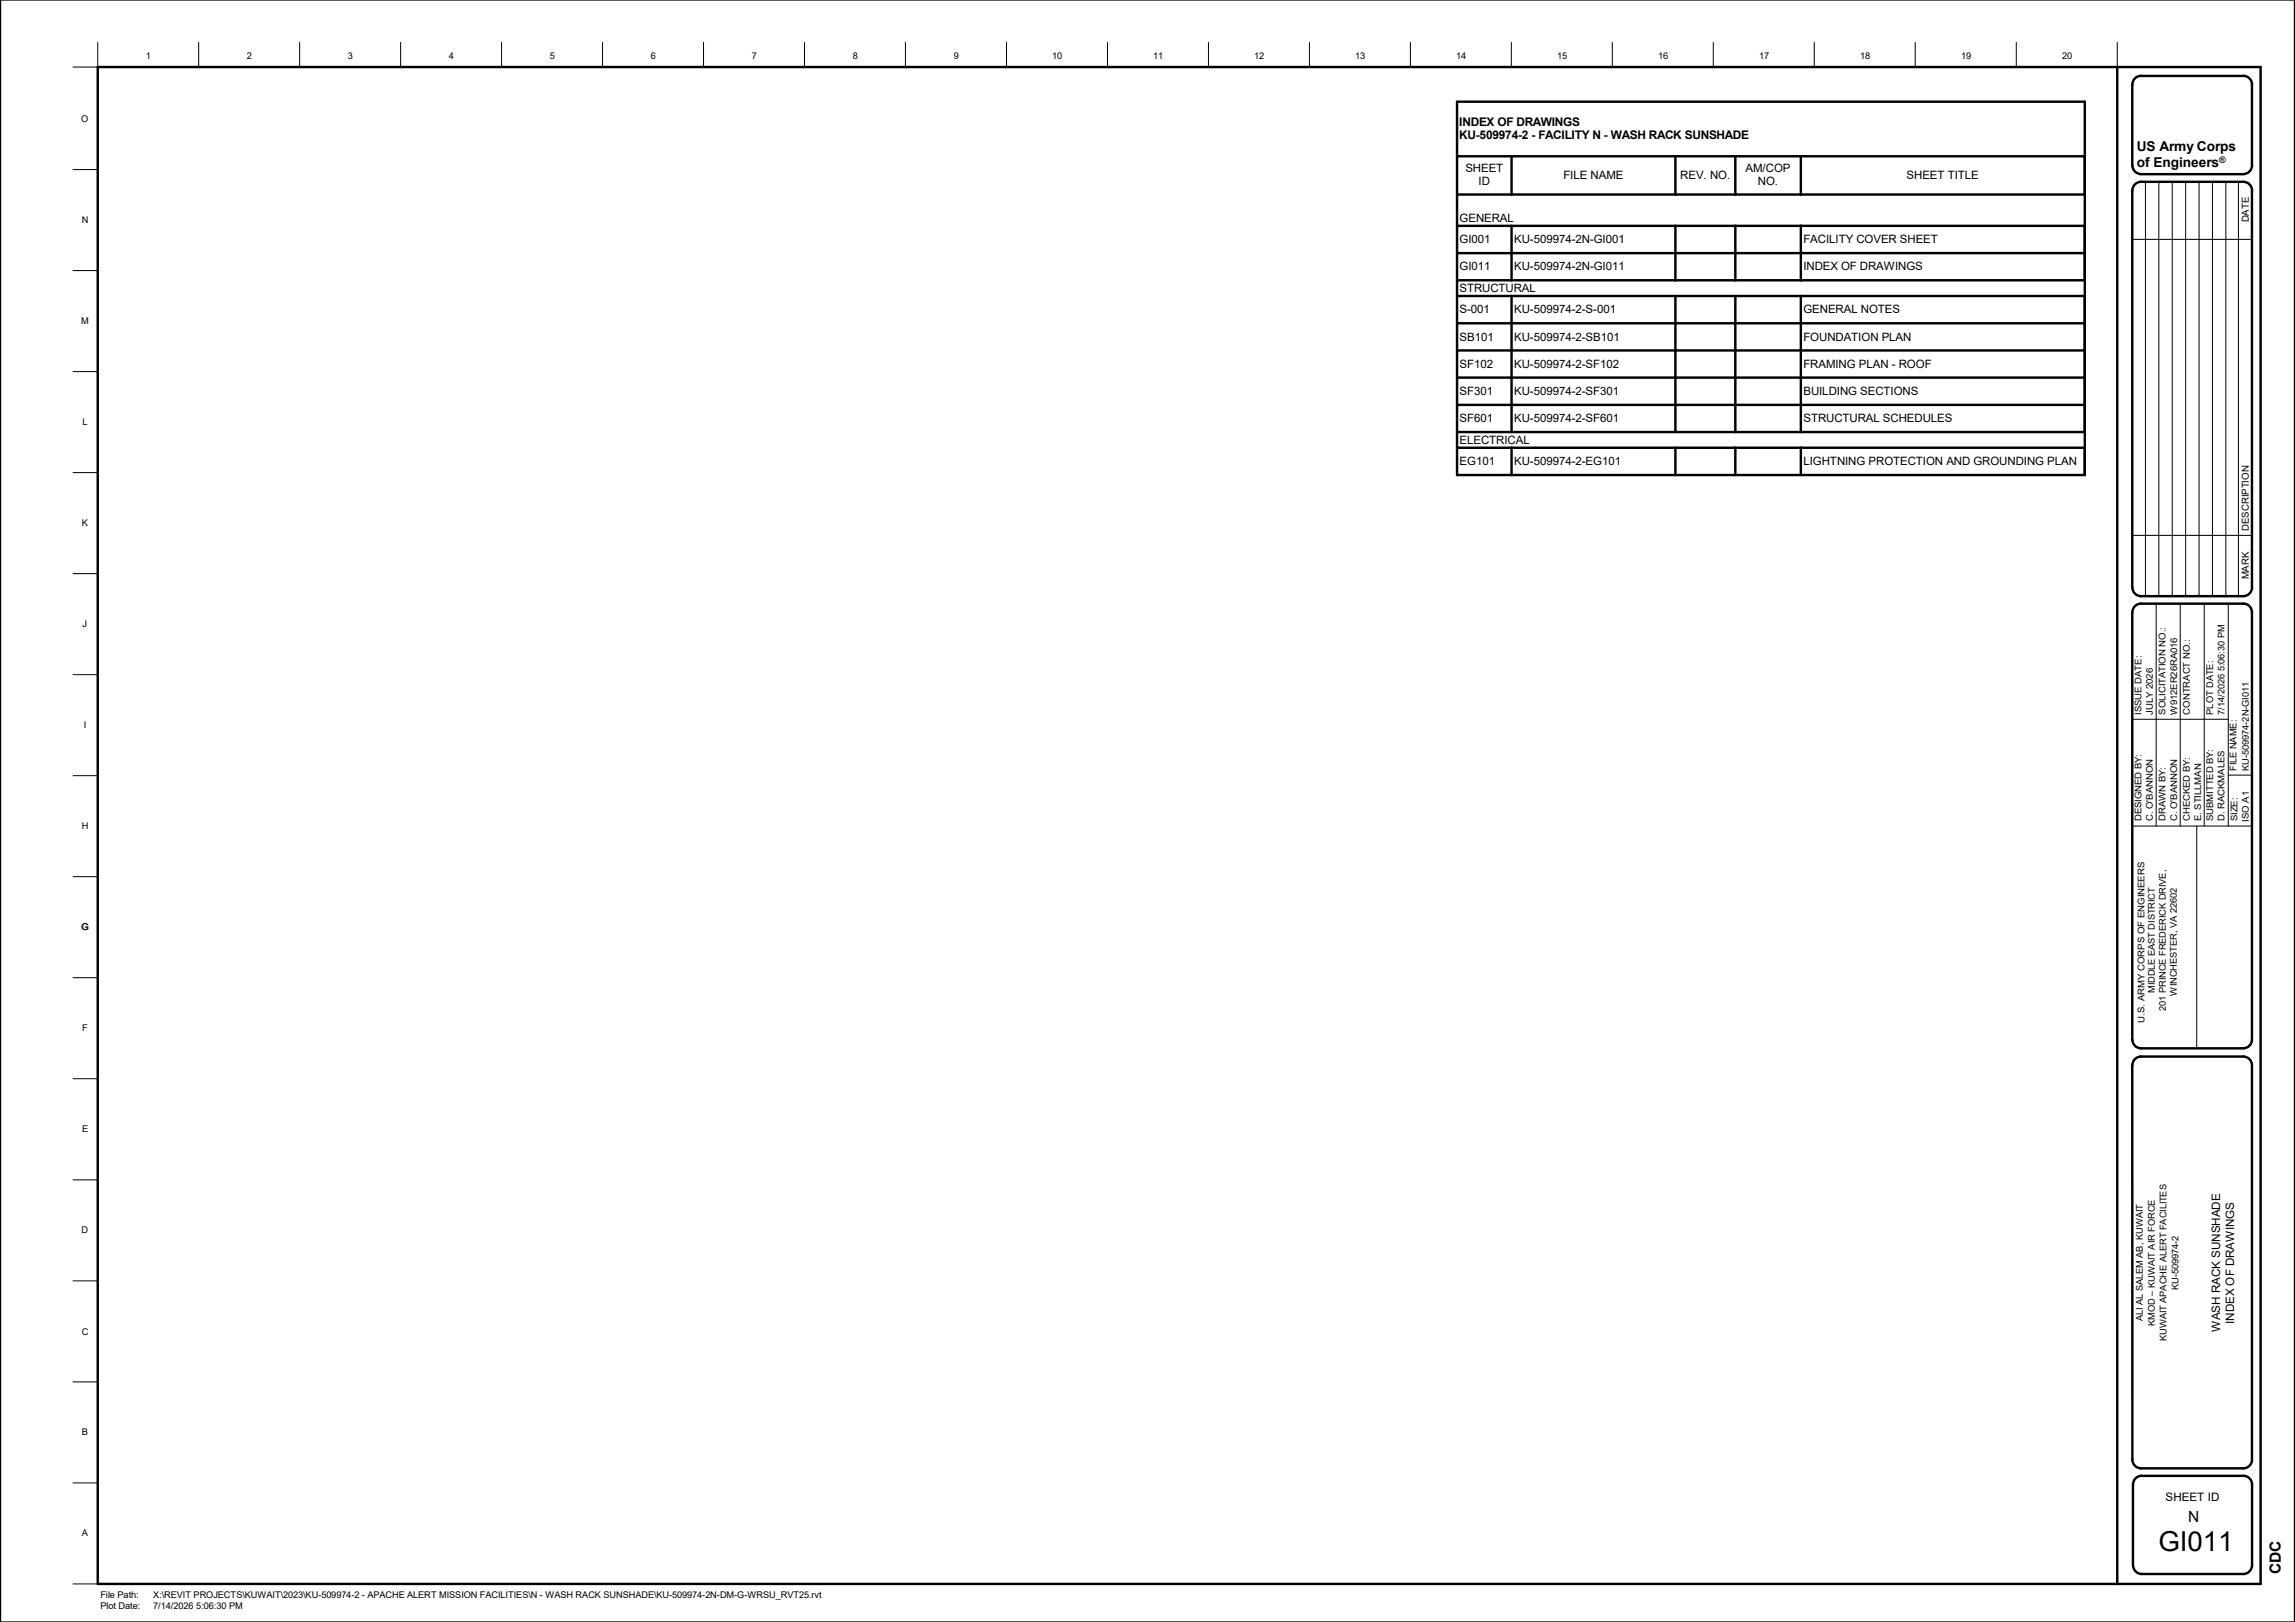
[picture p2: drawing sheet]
<svg xmlns="http://www.w3.org/2000/svg" width="841mm" height="594mm" viewBox="0 0 841 594" stroke-linecap="round" stroke-linejoin="round" font-family="sans-serif">
<defs><g id="words">
<text font-size="10.1" x="791" y="567.9">GI011</text>
<g font-size="5.6">
<text x="801.8" y="557.4">N</text>
<text x="835.9" y="576.7" transform="rotate(-90 835.9 576.7)">CDC</text>
</g>
<g font-size="5">
<text x="783.1" y="55.5">US Army Corps</text>
<text x="783.1" y="61.3">of Engineers</text>
</g>
<g font-size="4.4">
<text x="534.8" y="46.2">INDEX OF DRAWINGS</text>
<text x="534.8" y="51">KU-509974-2 - FACILITY N - WASH RACK SUNSHADE</text>
</g>
<g font-size="4.3">
<text x="818.7" y="484.8" transform="rotate(-90 818.7 484.8)">INDEX OF DRAWINGS</text>
<text x="813.6" y="487.8" transform="rotate(-90 813.6 487.8)">WASH RACK SUNSHADE</text>
<text x="793.6" y="549.7">SHEET ID</text>
</g>
<g font-size="4.2">
<text x="537" y="63.2">SHEET</text>
<text x="572.9" y="65.6">FILE NAME</text>
<text x="615.7" y="65.6">REV. NO.</text>
<text x="639.7" y="63.2">AM/COP</text>
<text x="698.7" y="65.6">SHEET TITLE</text>
<text x="541.8" y="67.9">ID</text>
<text x="644.2" y="67.9">NO.</text>
<text x="534.8" y="81.2">GENERAL</text>
<text x="534.8" y="89.1">GI001</text>
<text x="554.9" y="89.1">KU-509974-2N-GI001</text>
<text x="660.9" y="89.1">FACILITY COVER SHEET</text>
<text x="534.8" y="99">GI011</text>
<text x="554.9" y="99">KU-509974-2N-GI011</text>
<text x="660.9" y="99">INDEX OF DRAWINGS</text>
<text x="534.8" y="106.9">STRUCTURAL</text>
<text x="534.8" y="114.8">S-001</text>
<text x="554.9" y="114.8">KU-509974-2-S-001</text>
<text x="660.9" y="114.8">GENERAL NOTES</text>
<text x="534.8" y="124.7">SB101</text>
<text x="554.9" y="124.7">KU-509974-2-SB101</text>
<text x="660.9" y="124.7">FOUNDATION PLAN</text>
<text x="534.8" y="134.7">SF102</text>
<text x="554.9" y="134.7">KU-509974-2-SF102</text>
<text x="660.9" y="134.7">FRAMING PLAN - ROOF</text>
<text x="534.8" y="144.7">SF301</text>
<text x="554.9" y="144.7">KU-509974-2-SF301</text>
<text x="660.9" y="144.7">BUILDING SECTIONS</text>
<text x="534.8" y="154.6">SF601</text>
<text x="554.9" y="154.6">KU-509974-2-SF601</text>
<text x="660.9" y="154.6">STRUCTURAL SCHEDULES</text>
<text x="534.8" y="162.5">ELECTRICAL</text>
<text x="534.8" y="170.3">EG101</text>
<text x="554.9" y="170.3">KU-509974-2-EG101</text>
<text x="660.9" y="170.3">LIGHTNING PROTECTION AND GROUNDING PLAN</text>
</g>
<g font-size="3.5">
<text x="824.1" y="81.4" transform="rotate(-90 824.1 81.4)">DATE</text>
<text x="824.1" y="194.4" transform="rotate(-90 824.1 194.4)">DESCRIPTION</text>
<text x="824.1" y="212.2" transform="rotate(-90 824.1 212.2)">MARK</text>
</g>
<g font-size="3.4">
<text x="53.5" y="21.5">1</text>
<text x="90.5" y="21.5">2</text>
<text x="127.5" y="21.5">3</text>
<text x="164.5" y="21.5">4</text>
<text x="201.5" y="21.5">5</text>
<text x="238.5" y="21.5">6</text>
<text x="275.5" y="21.5">7</text>
<text x="312.5" y="21.5">8</text>
<text x="349.5" y="21.5">9</text>
<text x="385.6" y="21.5">10</text>
<text x="422.6" y="21.5">11</text>
<text x="459.6" y="21.5">12</text>
<text x="496.6" y="21.5">13</text>
<text x="533.7" y="21.5">14</text>
<text x="570.7" y="21.5">15</text>
<text x="607.7" y="21.5">16</text>
<text x="644.7" y="21.5">17</text>
<text x="681.7" y="21.5">18</text>
<text x="718.7" y="21.5">19</text>
<text x="755.7" y="21.5">20</text>
<text x="29.8" y="44.6">O</text>
<text x="29.9" y="81.6">N</text>
<text x="29.8" y="118.6">M</text>
<text x="30.2" y="155.6">L</text>
<text x="30" y="192.6">K</text>
<text x="30.3" y="229.6">J</text>
<text x="784.8" y="261.7" transform="rotate(-90 784.8 261.7)">ISSUE DATE:</text>
<text x="788.9" y="261.7" transform="rotate(-90 788.9 261.7)">JULY 2026</text>
<text x="793.6" y="261.7" transform="rotate(-90 793.6 261.7)">SOLICITATION NO.:</text>
<text x="797.8" y="261.7" transform="rotate(-90 797.8 261.7)">W912ER26RA016</text>
<text x="802.4" y="261.7" transform="rotate(-90 802.4 261.7)">CONTRACT NO.:</text>
<text x="811.1" y="261.7" transform="rotate(-90 811.1 261.7)">PLOT DATE:</text>
<text x="815.2" y="261.7" transform="rotate(-90 815.2 261.7)">7/14/2026 5:06:30 PM</text>
<text x="30.7" y="266.6">I</text>
<text x="819.6" y="282.3" transform="rotate(-90 819.6 282.3)">FILE NAME:</text>
<text x="824.1" y="282.3" transform="rotate(-90 824.1 282.3)">KU-509974-2N-GI011</text>
<text x="29.9" y="303.6">H</text>
<text x="784.8" y="300.8" transform="rotate(-90 784.8 300.8)">DESIGNED BY:</text>
<text x="788.9" y="300.8" transform="rotate(-90 788.9 300.8)">C. O'BANNON</text>
<text x="793.6" y="300.8" transform="rotate(-90 793.6 300.8)">DRAWN BY:</text>
<text x="797.8" y="300.8" transform="rotate(-90 797.8 300.8)">C. O'BANNON</text>
<text x="802.4" y="300.8" transform="rotate(-90 802.4 300.8)">CHECKED BY:</text>
<text x="806.6" y="300.8" transform="rotate(-90 806.6 300.8)">E. STILLMAN</text>
<text x="811.1" y="300.8" transform="rotate(-90 811.1 300.8)">SUBMITTED BY:</text>
<text x="815.2" y="300.8" transform="rotate(-90 815.2 300.8)">D. RACKMALES</text>
<text x="820" y="300.8" transform="rotate(-90 820 300.8)">SIZE:</text>
<text x="824.1" y="300.9" transform="rotate(-90 824.1 300.9)">ISO A1</text>
<text x="29.8" y="340.6">G</text>
<text x="789.7" y="363.8" transform="rotate(-90 789.7 363.8)">MIDDLE EAST DISTRICT</text>
<text x="797.7" y="364.6" transform="rotate(-90 797.7 364.6)">WINCHESTER, VA 22602</text>
<text x="793.7" y="370.2" transform="rotate(-90 793.7 370.2)">201 PRINCE FREDERICK DRIVE,</text>
<text x="30.1" y="377.6">F</text>
<text x="785.8" y="374.5" transform="rotate(-90 785.8 374.5)">U.S. ARMY CORPS OF ENGINEERS</text>
<text x="30.1" y="414.7">E</text>
<text x="29.9" y="451.7">D</text>
<text x="798.3" y="472.5" transform="rotate(-90 798.3 472.5)">KU-509974-2</text>
<text x="785.2" y="483.9" transform="rotate(-90 785.2 483.9)">ALI AL SALEM AB, KUWAIT</text>
<text x="789.7" y="485.6" transform="rotate(-90 789.7 485.6)">KMOD – KUWAIT AIR FORCE</text>
<text x="29.9" y="488.8">C</text>
<text x="794" y="491.3" transform="rotate(-90 794 491.3)">KUWAIT APACHE ALERT FACILITES</text>
<text x="30" y="525.7">B</text>
<text x="30" y="562.7">A</text>
<text x="36.8" y="585.4">File Path:</text>
<text x="56.1" y="585.4">X:\REVIT PROJECTS\KUWAIT\2023\KU-509974-2 - APACHE ALERT MISSION FACILITIES\N - WASH RACK SUNSHADE\KU-509974-2N-DM-G-WRSU_RVT25.rvt</text>
<text x="36.8" y="589.5">Plot Date:</text>
<text x="56.1" y="589.5">7/14/2026 5:06:30 PM</text>
</g>
<text font-size="3.3" x="813.3" y="59.8">®</text>
</g></defs>
<g fill="none" stroke="#000" stroke-width=".37">
<path d="M35.8 15.5v9.1h-9M72.8 15.5v9.1M109.8 15.5v9.1M146.8 15.5v9.1M183.8 15.5v9.1M220.8 15.5v9.1M257.8 15.5v9.1M294.8 15.5v9.1M331.8 15.5v9.1M368.9 15.5v9.1M405.8 15.5v9.1M442.8 15.5v9.1"/>
<path d="M479.8 15.5v9.1M516.8 15.5v9.1M553.8 15.5v9.1M590.8 15.5v9.1M627.8 15.5v9.1M664.8 15.5v9.1M701.8 15.5v9.1M738.9 15.5v9.1M775.9 15.5v9.1M26.8 62.1h9M786.2 66.6v151.8M791.1 66.6v151.8"/>
<path d="M796 66.6v151.8M800.9 66.6v151.8M805.9 66.6v151.8M810.8 66.6v151.8M815.7 66.6v151.8M820.3 66.6v151.8M26.8 99.1h9M781.4 87.7h43.8M26.8 136.1h9M26.8 173.1h9M781.4 196.1h43.8M26.8 210.1h9"/>
<path d="M790.2 221.1v81.5M799 221.1v81.5M807.8 221.1v81.5M816.6 221.1v81.5M26.8 247.1h9M781.4 263.4h35.2M26.8 284.1h9M816.6 283.9h8.6M781.4 302.6h43.8M805 302.6v81.4M26.8 321.1h9M26.8 358.1h9"/>
<path d="M26.8 395.1h9M26.8 432.1h9M26.8 469.1h9M26.8 506.1h9M26.8 543.1h9M26.8 580.1h9"/>
</g>
<g fill="none" stroke="#000" stroke-width=".89">
<path d="M0 0v594.1M841 0v594.1M35.8 24.6h792.6v555.5h-792.6zM534 37.3h230v136.7h-230zM775.9 24.6v555.5M781.4 31v29.6M784.6 27.8h37.5M784.6 27.8a3.1 3.1 0 0 0-3.2 3.1M822.1 27.8a3.2 3.2 0 0 1 3.2 3.1l-.1 29.7M534 57.2h230M553.9 57.2v14M614 57.2v14"/>
<path d="M635.9 57.2v14M659.9 57.2v14M764 71.2h-230M781.4 69.8v145.4M781.4 60.6a3.2 3.2 0 0 0 3.2 3.2h37.5M822.1 66.6h-37.5a3.1 3.1 0 0 0-3.2 3.2M822.1 66.6a3.2 3.2 0 0 1 3.2 3.2M825.2 69.8l.1 145.4a3.2 3.2 0 0 1-3.2 3.2M825.3 60.6a3.2 3.2 0 0 1-3.2 3.2M553.9 82.7v20M614 82.7v20M635.9 82.7v20"/>
<path d="M659.9 82.7v20M764 92.7h-230M764 82.7h-230M553.9 108.4v49.8M614 108.4v49.8M635.9 108.4v49.8M659.9 108.4v49.8M764 118.4h-230M764 108.4h-230M764 102.7h-230M764 138.3h-230M764 128.4h-230"/>
<path d="M764 158.2h-230M764 148.3h-230M553.9 164v10M614 164v10M635.9 164v10M659.9 164v10M764 164h-230M781.4 215.2a3.2 3.2 0 0 0 3.2 3.2h37.5M781.4 224.3v156.5M781.4 224.2a3.1 3.1 0 0 1 3.2-3.1h37.5a3.2 3.2 0 0 1 3.1 3.2v156.5a3.2 3.2 0 0 1-3.1 3.2h-37.5a3.2 3.2 0 0 1-3.2-3.2M781.4 390.1v144.5a3.2 3.2 0 0 0 3.2 3.2h37.5M781.4 390.1a3.1 3.1 0 0 1 3.2-3.1h37.5a3.2 3.2 0 0 1 3.1 3.1l.1 144.5a3.2 3.2 0 0 1-3.2 3.2"/>
<path d="M784.8 540.6l37.3-.1a3.2 3.2 0 0 1 3.2 3.2v29.6a3.2 3.2 0 0 1-3.2 3.2h-37.3M784.9 540.5a3.2 3.2 0 0 0-3.3 3.2l.1 29.6a3.2 3.2 0 0 0 3.2 3.2"/>
</g>
<use href="#words"/>
</svg>
